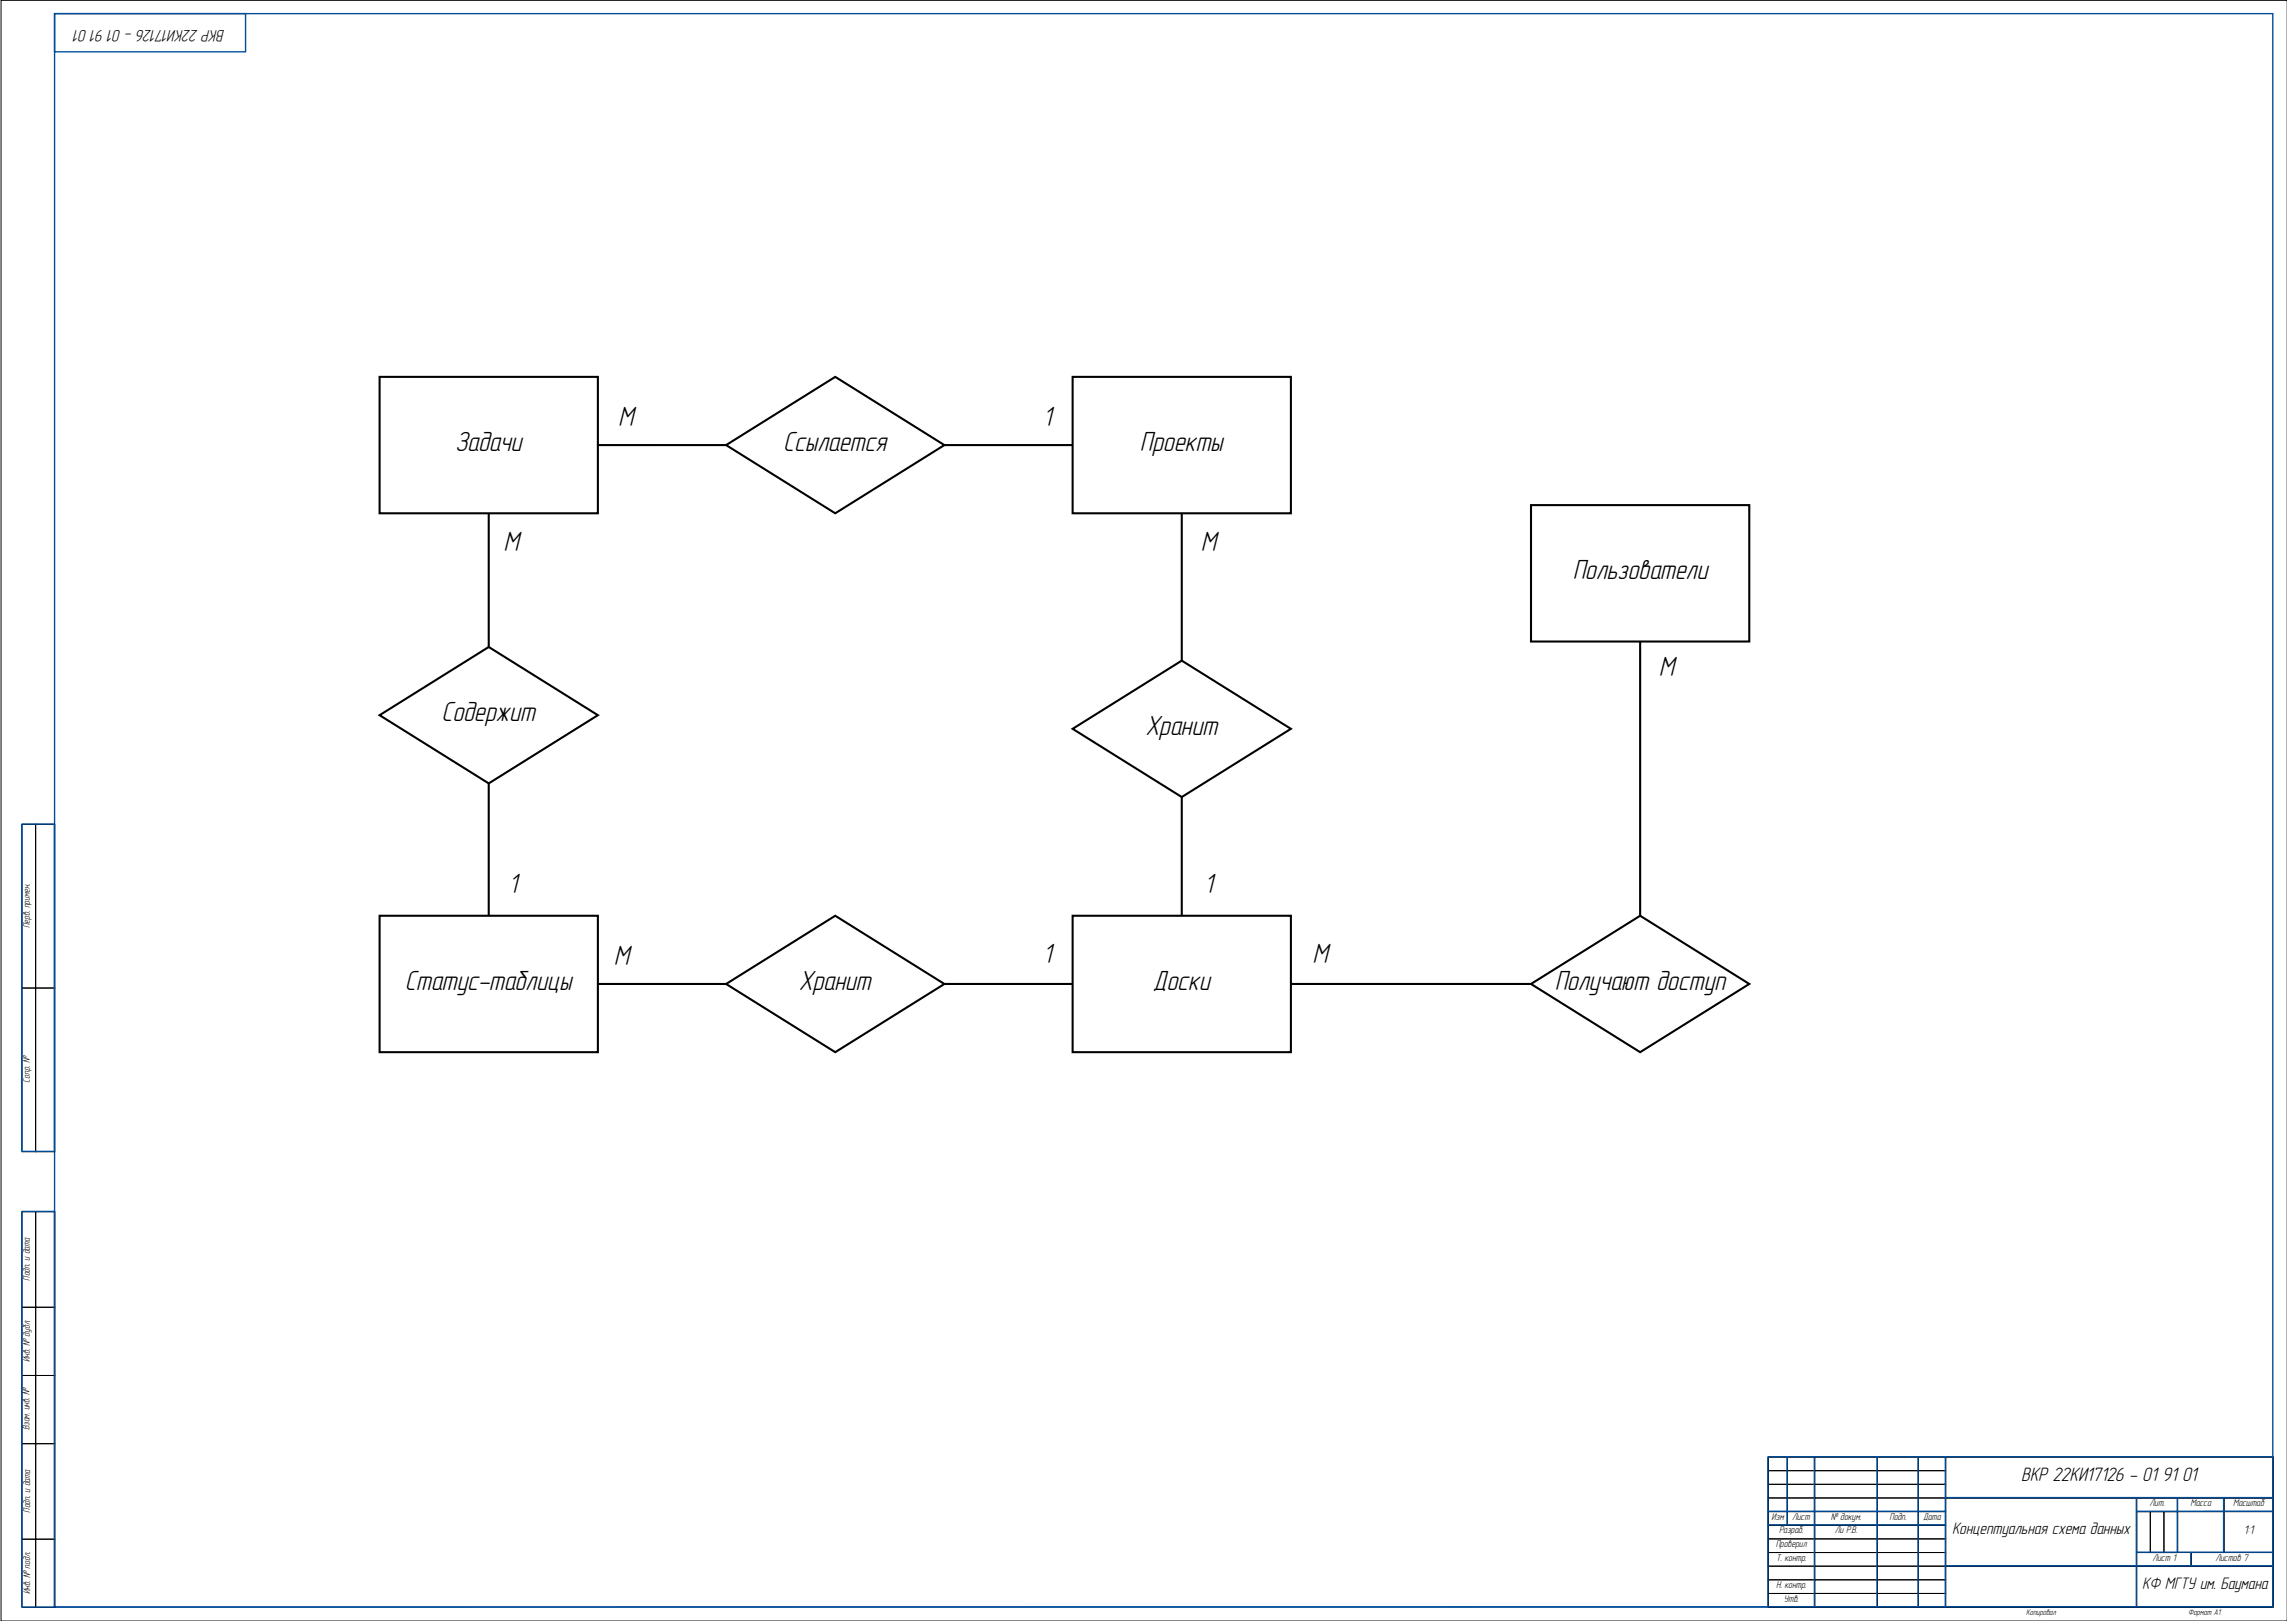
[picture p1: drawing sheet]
<svg xmlns="http://www.w3.org/2000/svg" width="838mm" height="594mm" viewBox="0 0 838 594" stroke-linecap="round" stroke-linejoin="round" font-family="sans-serif">
<defs><g id="words">
<g font-size="10.5">
<text x="226.5" y="156">M</text>
<text x="382.2" y="156">1</text>
<text x="166.8" y="165.4">Задачи</text>
<text x="287.1" y="165.4">Ссылается</text>
<text x="417.8" y="165.4">Проекты</text>
<text x="184.6" y="201.9">M</text>
<text x="440.1" y="201.9">M</text>
<text x="576.4" y="212.3">Пользователи</text>
<text x="608" y="247.9">M</text>
<text x="161.8" y="264.2">Содержит</text>
<text x="419.8" y="269.2">Хранит</text>
<text x="186.3" y="327.4">1</text>
<text x="441.4" y="327.4">1</text>
<text x="225" y="353.8">M</text>
<text x="382.2" y="352.8">1</text>
<text x="481" y="352.8">M</text>
<text x="148.4" y="362.7">Статус-таблицы</text>
<text x="292.8" y="362.7">Хранит</text>
<text x="422.5" y="362.7">Доски</text>
<text x="569.8" y="362.7">Получают доступ</text>
</g>
<text font-size="7.3" x="740.8" y="542.8">ВКР 22КИ17126 - 01 91 01</text>
<g font-size="6.3">
<text x="82.4" y="11" transform="rotate(-180 82.4 11)">ВКР 22КИ17126 - 01 91 01</text>
<text x="715.4" y="562.4">Концептуальная схема данных</text>
<text x="785.1" y="582.4">КФ МГТУ им. Баумана</text>
</g>
<text font-size="4.7" x="822.4" y="562.1">1:1</text>
<g font-size="3.7">
<text x="10.9" y="340.1" transform="rotate(-90 10.9 340.1)">Перв. примен.</text>
<text x="10.9" y="396.8" transform="rotate(-90 10.9 396.8)">Сопр. №</text>
<text x="11" y="469.4" transform="rotate(-90 11 469.4)">Подп. и дата</text>
<text x="11" y="499.2" transform="rotate(-90 11 499.2)">Инв. № дубл.</text>
<text x="10.8" y="524.2" transform="rotate(-90 10.8 524.2)">Взам. инв. №</text>
<text x="787.8" y="551.9">Лит.</text>
<text x="802.8" y="551.9">Масса</text>
<text x="818.5" y="551.9">Масштаб</text>
<text x="11.1" y="554.4" transform="rotate(-90 11.1 554.4)">Подп. и дата</text>
<text x="649.3" y="557">Изм</text>
<text x="656.8" y="557">Лист</text>
<text x="671" y="557">№ докум.</text>
<text x="692.5" y="557">Подп.</text>
<text x="704.8" y="557">Дата</text>
<text x="652" y="561.8">Разраб.</text>
<text x="672.4" y="561.8">Ли Р.В.</text>
<text x="650.8" y="566.9">Проверил</text>
<text x="651" y="572">Т. контр.</text>
<text x="788.9" y="572">Лист 1</text>
<text x="812" y="572">Листов 7</text>
<text x="651" y="581.9">Н. контр.</text>
<text x="11" y="584.2" transform="rotate(-90 11 584.2)">Инв. № подл.</text>
<text x="653.8" y="587">Утв.</text>
</g>
<g font-size="3.1">
<text x="742.6" y="591.8">Копировал</text>
<text x="802" y="591.8">Формат А1</text>
</g>
</g></defs>
<g fill="none" stroke="#000" stroke-width=".37">
<path d="M838.2 .1h-837.8v594h837.8M8.1 302.1h5v60h-5zM13.1 302.1h7v60h-7zM8.1 362.1h5v60h-5zM13.1 362.1h7v60h-7zM8.1 444.1h5v35h-5zM13.1 444.1h7v35h-7zM8.1 479.1h5v25h-5zM13.1 479.1h7v25h-7zM8.1 504.1h5v25h-5zM13.1 504.1h7v25h-7zM8.1 529.1h5v35h-5z"/>
<path d="M13.1 529.1h7v35h-7zM648.1 534h185v55h-185zM648.1 534h7v5h-7zM648.1 539h7v5h-7zM655.1 539h10v5h-10zM655.1 534h10v5h-10zM665.1 534h23v5h-23zM665.1 539h23v5h-23zM688.1 534h15v5h-15zM688.1 539h15v5h-15zM703.1 534h10v5h-10zM703.1 539h10v5h-10z"/>
<path d="M713.1 534h120v15h-120zM648.1 549h7v5h-7zM648.1 554h7v5h-7zM648.1 544h7v5h-7zM648.1 559h17v5h-17zM655.1 544h10v5h-10zM655.1 549h10v5h-10zM655.1 554h10v5h-10zM665.1 544h23v5h-23zM665.1 549h23v5h-23zM665.1 554h23v5h-23zM665.1 559h23v5h-23z"/>
<path d="M688.1 554h15v5h-15zM688.1 544h15v5h-15zM688.1 549h15v5h-15zM688.1 559h15v5h-15zM703.1 544h10v5h-10zM703.1 549h10v5h-10zM703.1 554h10v5h-10zM703.1 559h10v5h-10zM713.1 549h70v25h-70zM783.1 554h15v15h-15zM783.1 549h15v5h-15zM783.1 554h5v15h-5z"/>
<path d="M788.1 554h5v15h-5zM793.1 554h5v15h-5zM798.1 549h17v5h-17zM798.1 554h17v15h-17zM815.1 554h18v15h-18zM815.1 549h18v5h-18zM8.1 564.1h5v25h-5zM13.1 564.1h7v25h-7zM648.1 564h17v5h-17zM648.1 569h17v5h-17zM648.1 579h17v5h-17zM648.1 574h17v5h-17z"/>
<path d="M665.1 569h23v5h-23zM665.1 564h23v5h-23zM665.1 574h23v5h-23zM665.1 579h23v5h-23zM688.1 564h15v5h-15zM688.1 574h15v5h-15zM688.1 579h15v5h-15zM688.1 569h15v5h-15zM703.1 564h10v5h-10zM703.1 579h10v5h-10zM703.1 569h10v5h-10zM703.1 574h10v5h-10z"/>
<path d="M713.1 574h70v15h-70zM783.1 574h50v15h-50zM783.1 569h20v5h-20zM803.1 569h30v5h-30zM648.1 584h17v5h-17zM665.1 584h23v5h-23zM688.1 584h15v5h-15zM703.1 584h10v5h-10z"/>
</g>
<g fill="none" stroke="#004c99" stroke-width=".51">
<path d="M20 5h70v14h-70zM20 5h813v584h-813zM19.9 302v120h-12v-120h12.1M655 533.9v25M665 533.9v55M688 533.9l-.1 54.8M703 533.9v55M713 533.9v55M648 553.9h65M648 558.9h65M713 548.9h120M783 548.9v40"/>
<path d="M798 548.9v20M815 548.9v20M833 553.9h-50M713 573.9h120M783 568.9h50M803 568.9v5M648 588.9v-55h185v55.1M833 588.9l-825 .1v-145h12v145"/>
</g>
<path d="M139.1 138.1h80v50h-80z" fill="#fff"/>
<path d="M139.1 138.1h80v50h-80z" fill="none" stroke="#000" stroke-width=".76" stroke-linecap="butt"/>
<path d="M393.1 138.1h80v50h-80z" fill="#fff"/>
<path d="M393.1 138.1h80v50h-80z" fill="none" stroke="#000" stroke-width=".76" stroke-linecap="butt"/>
<path d="M393.1 335.6h80v50h-80z" fill="#fff"/>
<path d="M393.1 335.6h80v50h-80z" fill="none" stroke="#000" stroke-width=".76" stroke-linecap="butt"/>
<path d="M139.1 335.6h80v50h-80z" fill="#fff"/>
<path d="M139.1 335.6h80v50h-80z" fill="none" stroke="#000" stroke-width=".76" stroke-linecap="butt"/>
<path d="M561.1 185.1h80v50h-80z" fill="#fff"/>
<path d="M561.1 185.1h80v50h-80z" fill="none" stroke="#000" stroke-width=".76" stroke-linecap="butt"/>
<path d="M139.1 262.1l40-25 40 25-40 25z" fill="#fff"/>
<path d="M139.1 262.1l40-25 40 25-40 25z" fill="none" stroke="#000" stroke-width=".76" stroke-linecap="butt"/>
<path d="M266.1 163.1l40-25 40 25-40 25z" fill="#fff"/>
<path d="M266.1 163.1l40-25 40 25-40 25z" fill="none" stroke="#000" stroke-width=".76" stroke-linecap="butt"/>
<path d="M393.1 267.1l40-25 40 25-40 25z" fill="#fff"/>
<path d="M393.1 267.1l40-25 40 25-40 25z" fill="none" stroke="#000" stroke-width=".76" stroke-linecap="butt"/>
<path d="M266.1 360.6l40-25 40 25-40 25z" fill="#fff"/>
<path d="M266.1 360.6l40-25 40 25-40 25z" fill="none" stroke="#000" stroke-width=".76" stroke-linecap="butt"/>
<path d="M561.1 360.6l40-25 40 25-40 25z" fill="#fff"/>
<path d="M219.1 163.1h47M393.1 163.1h-47M179.1 188.1v49M433.1 188.1v54M601.1 235.1v100.5M179.1 287.1v48.5M433.1 292.1v43.5M219.1 360.6h47M393.1 360.6h-47M473.1 360.6h88M561.1 360.6l40-25 40 25-40 25z" fill="none" stroke="#000" stroke-width=".76" stroke-linecap="butt"/>
<g fill="#fff">
<path d="M180.8 192.1h13.5v15.2h-13.5z"/>
<path d="M222.7 146.1h13.5v15.2h-13.5z"/>
<path d="M221.1 344.1h13.5v15.2h-13.5z"/>
<path d="M377.1 343.1h13.5v15.3h-13.5z"/>
<path d="M436.1 317.5h13.5v15.3h-13.5z"/>
<path d="M436.1 192.1h13.5v15.2h-13.5z"/>
<path d="M377.1 146.1h13.5v15.2h-13.5z"/>
<path d="M181.1 317.5h13.5v15.3h-13.5z"/>
<path d="M477.1 343.1h13.5v15.3h-13.5z"/>
<path d="M604.1 238.1h13.5v15.3h-13.5z"/>
</g>
<use href="#words"/>
</svg>
